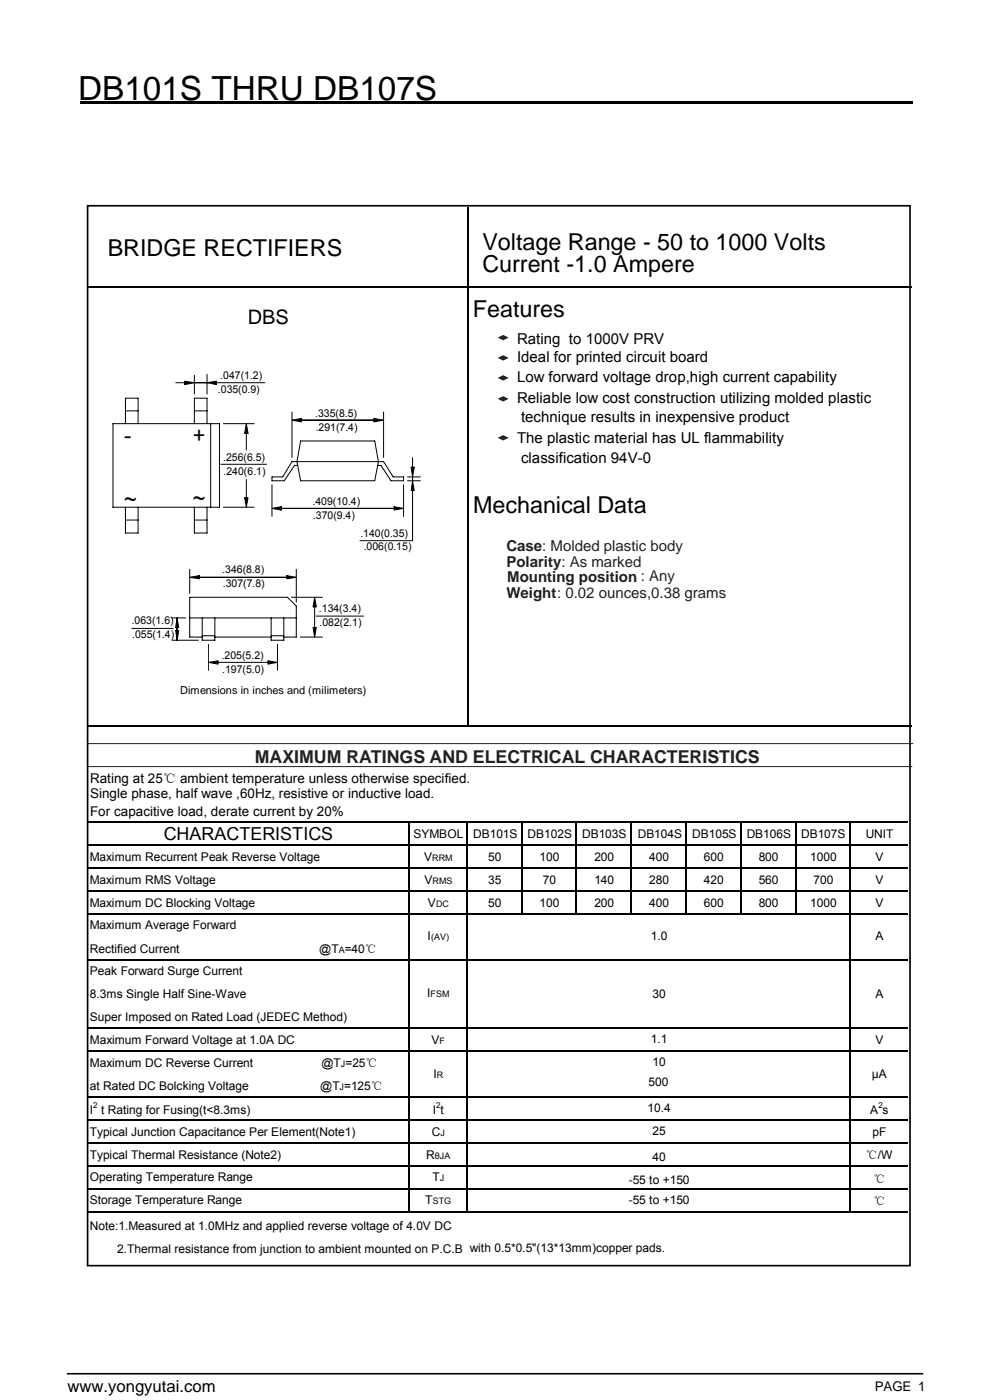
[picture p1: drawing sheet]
<svg xmlns="http://www.w3.org/2000/svg" width="210mm" height="297mm" viewBox="0 0 210 297" stroke-linecap="round" stroke-linejoin="round" font-family="sans-serif">
<defs><g id="words">
<text font-size="7.1" x="16.5" y="21.2">DB101S THRU DB107S</text>
<g font-size="4.9">
<text x="102.2" y="53">Voltage Range - 50 to 1000 Volts</text>
<text x="22.8" y="54.4">BRIDGE RECTIFIERS</text>
<text x="102.2" y="57.6">Current -1.0 Ampere</text>
<text x="100.2" y="67.2">Features</text>
<text x="100.2" y="108.8">Mechanical Data</text>
</g>
<g font-size="4.7">
<text x="26.3" y="93.8">-</text>
<text x="40.9" y="93.9">+</text>
<text x="26.3" y="107.4">~</text>
<text x="40.8" y="107.3">~</text>
</g>
<text font-size="4.2" x="52.5" y="68.6">DBS</text>
<text font-size="3.8" fill="#231f20" x="54" y="161.6">MAXIMUM RATINGS AND ELECTRICAL CHARACTERISTICS</text>
<text font-size="3.8" x="34.7" y="178.1">CHARACTERISTICS</text>
<text font-size="3.5" x="14.3" y="294.9">www.yongyutai.com</text>
<g font-size="3.2">
<text x="109.5" y="72.8">Rating to 1000V PRV</text>
<text x="109.5" y="76.6">Ideal for printed circuit board</text>
<text x="109.5" y="80.9">Low forward voltage drop,high current capability</text>
<text x="109.5" y="85.5">Reliable low cost construction utilizing molded plastic</text>
<text x="110.4" y="89.5">technique results in inexpensive product</text>
<text x="109.5" y="93.9">The plastic material has UL flammability</text>
<text x="110.4" y="98.1">classification 94V-0</text>
</g>
<g font-size="3.2" fill="#231f20">
<text x="107.3" y="116.7">Case: Molded plastic body</text>
<text x="107.3" y="120.1">Polarity: As marked</text>
<text x="107.5" y="123.3">Mounting position : Any</text>
<text x="107.3" y="126.7">Weight: 0.02 ounces,0.38 grams</text>
</g>
<g font-size="2.8">
<text x="19.1" y="165.8">Rating at 25℃ ambient temperature unless otherwise specified.</text>
<text x="19.1" y="169.2">Single phase, half wave ,60Hz, resistive or inductive load.</text>
<text x="19.1" y="172.8">For capacitive load, derate current by 20%</text>
<text x="185.3" y="294.7">PAGE 1</text>
</g>
<g font-size="2.5">
<text x="87.6" y="177.6">SYMBOL</text>
<text x="100.2" y="177.6">DB101S</text>
<text x="111.8" y="177.6">DB102S</text>
<text x="123.3" y="177.6">DB103S</text>
<text x="135.1" y="177.6">DB104S</text>
<text x="146.6" y="177.6">DB105S</text>
<text x="158.2" y="177.6">DB106S</text>
<text x="169.7" y="177.6">DB107S</text>
<text x="183.4" y="177.7">UNIT</text>
<text x="19" y="182.4">Maximum Recurrent Peak Reverse Voltage</text>
<text x="89.8" y="182.4">V</text>
<text x="103.4" y="182.4">50</text>
<text x="114.3" y="182.4">100</text>
<text x="125.9" y="182.4">200</text>
<text x="137.5" y="182.4">400</text>
<text x="149.1" y="182.4">600</text>
<text x="160.7" y="182.4">800</text>
<text x="171.6" y="182.4">1000</text>
<text x="185.4" y="182.4">V</text>
<text x="19" y="187.3">Maximum RMS Voltage</text>
<text x="89.9" y="187.3">V</text>
<text x="103.4" y="187.3">35</text>
<text x="115" y="187.3">70</text>
<text x="125.9" y="187.3">140</text>
<text x="137.5" y="187.3">280</text>
<text x="149.1" y="187.3">420</text>
<text x="160.7" y="187.3">560</text>
<text x="172.3" y="187.3">700</text>
<text x="185.4" y="187.3">V</text>
<text x="19" y="192.1">Maximum DC Blocking Voltage</text>
<text x="19" y="197">Maximum Average Forward</text>
<text x="90.6" y="192.1">V</text>
<text x="103.4" y="192.1">50</text>
<text x="114.3" y="192.1">100</text>
<text x="125.9" y="192.1">200</text>
<text x="137.5" y="192.1">400</text>
<text x="149.1" y="192.1">600</text>
<text x="160.7" y="192.1">800</text>
<text x="171.6" y="192.1">1000</text>
<text x="185.4" y="192.1">V</text>
<text x="19" y="201.9">Rectified Current</text>
<text x="67.6" y="201.9">@T =40℃</text>
<text x="90.6" y="199.3">I</text>
<text x="137.8" y="199.3">1.0</text>
<text x="185.4" y="199.3">A</text>
<text x="19" y="206.7">Peak Forward Surge Current</text>
<text x="19" y="211.5">8.3ms Single Half Sine-Wave</text>
<text x="90.5" y="211.4">I</text>
<text x="138.2" y="211.4">30</text>
<text x="185.4" y="211.4">A</text>
<text x="19" y="216.4">Super Imposed on Rated Load (JEDEC Method)</text>
<text x="19" y="221.2">Maximum Forward Voltage at 1.0A DC</text>
<text x="91.4" y="221.2">V</text>
<text x="137.8" y="221.1">1.1</text>
<text x="185.4" y="221.3">V</text>
<text x="19" y="226.2">Maximum DC Reverse Current</text>
<text x="68.1" y="226.2">@T =25℃</text>
<text x="138.2" y="226">10</text>
<text x="19" y="231.1">at Rated DC Bolcking Voltage</text>
<text x="67.8" y="231.1">@T =125℃</text>
<text x="91.8" y="228.4">I</text>
<text x="137.4" y="230.1">500</text>
<text x="184.7" y="228.4">μA</text>
<text x="19" y="236.1">I t Rating for Fusing(t&lt;8.3ms)</text>
<text x="91.7" y="236.1">I t</text>
<text x="137.2" y="235.7">10.4</text>
<text x="184.3" y="236.1">A s</text>
<text x="19" y="245.5">Typical Thermal Resistance (Note2)</text>
<text x="19" y="240.7">Typical Junction Capacitance Per Element(Note1)</text>
<text x="90.3" y="245.5">R</text>
<text x="91.4" y="240.7">C</text>
<text x="138.2" y="240.5">25</text>
<text x="183.4" y="245.6">℃/W</text>
<text x="184.8" y="240.7">pF</text>
<text x="19" y="250.4">Operating Temperature Range</text>
<text x="91.6" y="250.4">T</text>
<text x="133.2" y="250.9">-55 to +150</text>
<text x="138.2" y="246.1">40</text>
<text x="185" y="250.6">℃</text>
<text x="19" y="255.2">Storage Temperature Range</text>
<text x="90.1" y="255.2">T</text>
<text x="133.2" y="255.1">-55 to +150</text>
<text x="185" y="255.5">℃</text>
<text x="19" y="260.6">Note:1.Measured at 1.0MHz and applied reverse voltage of 4.0V DC</text>
<text x="24.8" y="265.5">2.Thermal resistance from junction to ambient mounted on P.C.B with 0.5*0.5&quot;(13*13mm)copper pads.</text>
</g>
<g font-size="2.3">
<text x="46.2" y="83.3">.035(0.9)</text>
<text x="46.7" y="80.3">.047(1.2)</text>
<text x="66.7" y="88.3">.335(8.5)</text>
<text x="66.9" y="91.3">.291(7.4)</text>
<text x="47.2" y="97.6">.256(6.5)</text>
<text x="47.3" y="100.6">.240(6.1)</text>
<text x="66.2" y="107">.409(10.4)</text>
<text x="66.3" y="109.9">.370(9.4)</text>
<text x="76.3" y="113.7">.140(0.35)</text>
<text x="77" y="116.7">.006(0.15)</text>
<text x="47.1" y="121.5">.346(8.8)</text>
<text x="47.2" y="124.5">.307(7.8)</text>
<text x="67.6" y="129.8">.134(3.4)</text>
<text x="27.9" y="132.3">.063(1.6)</text>
<text x="28" y="135.3">.055(1.4)</text>
<text x="67.7" y="132.7">.082(2.1)</text>
<text x="47" y="139.6">.205(5.2)</text>
<text x="47.1" y="142.6">.197(5.0)</text>
<text x="38.2" y="147.1">Dimensions in inches and (milimeters)</text>
</g>
<g font-size="1.9">
<text x="91.6" y="182.4">RRM</text>
<text x="91.6" y="187.3">RMS</text>
<text x="92.3" y="192.1">DC</text>
<text x="71.7" y="201.9">A</text>
<text x="91.3" y="199.2">(AV)</text>
<text x="91.2" y="211.4">FSM</text>
<text x="93.1" y="221.2">F</text>
<text x="72.2" y="226.2">J</text>
<text x="71.9" y="231.1">J</text>
<text x="92.5" y="228.4">R</text>
<text x="92.1" y="245.5">θJA</text>
<text x="93.3" y="240.7">J</text>
<text x="93.1" y="250.4">J</text>
<text x="91.7" y="255.2">STG</text>
</g>
<g font-size="1.7">
<text x="19.8" y="234.8">2</text>
<text x="92.4" y="234.8">2</text>
<text x="186.1" y="234.8">2</text>
</g>
</g></defs>
<path d="M99.2 43.9v110.2M18.6 60.8h174.5M18.6 153.9h174.5" fill="none" stroke="#000" stroke-width=".3"/>
<path d="M18.6 43.6h174.2v224.6h-174.2z" fill="none" stroke="#000" stroke-width=".35"/>
<g fill="none" stroke="#000" stroke-width=".21">
<path d="M41.2 79.6v3.9M43.9 79.3v4.2M23.9 89.8h22.6v17.7h-22.6zM26.6 89.8v-5.4h2.6v5.4M26.6 87.1h2.6M37.2 81.1h2M39.2 80.8v.7l2-.4-2-.3v.7M41.2 81.1h2.7h-2.7M41.2 89.8v-5.4h2.7v5.4M41.2 87.1h2.7M44.6 89.8v17.7M45.8 80.8v.7l-1.9-.4 1.9-.3v.7"/>
<path d="M45.8 81.1h10.3M46.8 98.4h9.6M47.3 89.8h6.5M51.8 91.9h.7l-.3-2.1-.4 2.1h.7M52.2 91.9v3.5M61.8 87.3v9.6M63.1 98.6h-.7l-2.2 3.3h-2.6v-.8h2.3M63.7 93.5h15.7l.8 4.3-.8 4.1h-15.7l-.8-4.1zM63.8 89h15.4h-15.4M63.8 88.7v.7l-2-.4 2-.3v.7M79.2 88.7v.7l2-.4-2-.3v.7M80 98.6h.7l2.1 3.3h2.7v-.8h-2.2"/>
<path d="M81.2 87.3v9.6M87.1 99h.6l-.3 2.1-.3-2.1h.6M87.4 97v2M26.6 107.5v5.5h2.6v-5.5M26.6 110.2h2.6M41.2 107.5v5.5h2.7v-5.5M41.2 110.2h2.7M47.3 107.5h6.5M51.8 105.5h.7l-.3 2zM52.2 101.6v3.9M57.6 102.7v6.7M59.6 107.7h23.9h-23.9"/>
<path d="M59.6 107.4v.7l-2-.4 2-.3v.7M59.9 101l1.9-3.2h19.4l2.1 3.2M83.5 107.4l2 .3-2 .4zM85.5 102.7v6.7M86.3 101.9h2.7M86.3 101.1h2.7M87.4 101.1v.8v-.8M87.4 101.9l.3 2h-.6zM87.4 103.9v10.7h-11.2M27.9 133.2h8.8M36.4 131h2.9M36.4 135.7h5.6"/>
<path d="M37.2 133h.7l-.4-2-.3 2h.7M37.2 133.6h.7l-.4 2.1zM37.5 131v4.7v-4.7M40.2 120.6v5.1M40.2 131h22.6M42.2 122.3h18.5h-18.5M42.2 122v.7l-2-.4 2-.3v.7M42.8 135h-2.6v-8.4h20.7l1.9 1.8v6.6h-2.7M42.8 131v4.7h2.7v-4.7M42.8 134.7h2.7M44.1 136.5v5.6M45.5 135h11.9"/>
<path d="M57.4 131v4.7h2.7v-4.7M57.4 134.7h2.7M58.8 136.5v5.6M60.7 122l2.1 .3-2.1 .4zM61.7 126.6h6.6M62.8 120.6v7M63.6 135h4.7M66.3 128.6h.7l-.4-2-.3 2h.7M66.3 133h.7l-.4 2zM66.6 128.6v4.4M67 130.6h10M46.1 140.1v.6l-2-.3 2-.3v.6"/>
<path d="M46.1 140.4h10.7M56.8 140.1v.6l2-.3-2-.3v.6"/>
</g>
<g fill="#000">
<path d="M39.2 80.8l2 .3-2 .4zM43.9 81.1l1.9-.3v.7zM52.2 89.8l.3 2.1h-.7zM61.8 89l2-.3v.7zM79.2 88.7l2 .3-2 .4zM87.1 99h.6l-.3 2.1zM51.8 105.5h.7l-.3 2zM57.6 107.7l2-.3v.7zM83.5 107.4l2 .3-2 .4zM87.4 101.9l.3 2h-.6zM37.5 131l.4 2h-.7zM37.2 133.6h.7l-.4 2.1z"/>
<path d="M40.2 122.3l2-.3v.7zM60.7 122l2.1 .3-2.1 .4zM66.6 126.6l.4 2h-.7zM66.3 133h.7l-.4 2zM44.1 140.4l2-.3v.6zM56.8 140.1l2 .3-2 .3z"/>
</g>
<g fill="#231f20">
<path d="M105.4 71.5l1.2-.5 1.1 .5-1.1 .6z" fill-rule="evenodd"/>
<path d="M105.4 75.8l1.2-.5 1.1 .5-1.1 .6z" fill-rule="evenodd"/>
<path d="M105.4 80.1l1.2-.6 1.1 .6-1.1 .5z" fill-rule="evenodd"/>
<path d="M105.4 84.5l1.2-.5 1.1 .5-1.1 .6z" fill-rule="evenodd"/>
<path d="M105.4 92.8l1.2-.6 1.1 .6-1.1 .5z" fill-rule="evenodd"/>
</g>
<path d="M18.4 157.6h175M18.4 162.5h174.8" fill="none" stroke="#231f20" stroke-width=".21"/>
<g fill="none" stroke="#000" stroke-width=".3">
<path d="M18.7 174.3h173.6M18.7 179.1h173.6M86.5 174.4v82.5M98.9 174.4v82.5M110.5 174.4v19.4M122.1 174.4v19.4M133.7 174.4v19.4M145.3 174.4v19.4M156.9 174.4v19.4M168.5 174.4v19.4M180.1 174.4v82.5M18.7 184h173.6"/>
<path d="M18.7 188.8h173.6M18.7 193.7h173.6M18.7 203.4h173.6M18.7 217.9h173.6M18.7 222.8h173.6M18.7 232.5h173.6M18.7 237.3h173.6M18.7 242.2h173.6M18.7 247.1h173.6M18.7 251.9h173.6M18.7 256.8h173.6"/>
</g>
<path d="M16.9 21.4h176.4v.5h-176.4z" fill="#000"/>
<path d="M14.2 291.1h181.3" fill="none" stroke="#000" stroke-width=".34"/>
<use href="#words"/>
</svg>
